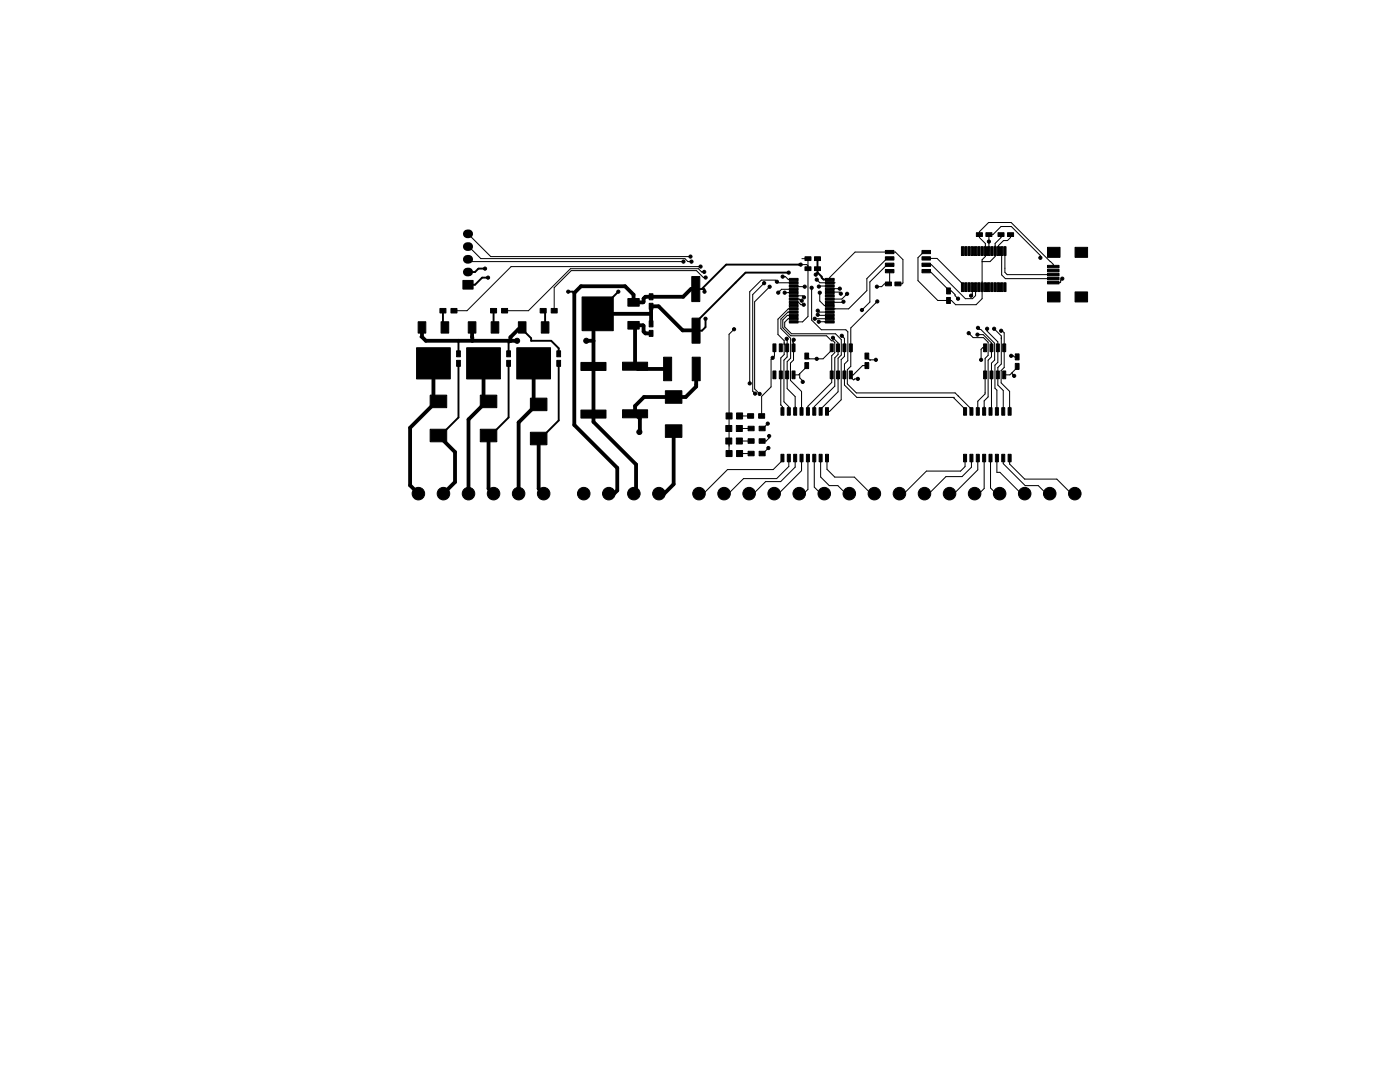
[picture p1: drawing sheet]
<svg xmlns="http://www.w3.org/2000/svg" width="279mm" height="216mm" viewBox="0 0 279 216" stroke-linecap="round" stroke-linejoin="round" font-family="sans-serif">
<g fill="#000" stroke="#000" stroke-width=".2">
<path d="M92.4 56h2v1.7h-2zM129.6 58.6h.7v1.2h-.7zM138.1 55.2h1.6v5h-1.6zM157.5 55.6h1.8v.4h-1.8zM157.5 56.2h1.8v.4h-1.8zM157.5 56.9h1.8v.4h-1.8zM157.5 57.5h1.8v.5h-1.8zM157.5 58.1h1.8v.5h-1.8zM157.5 58.8h1.8v.5h-1.8zM157.5 59.4h1.8v.5h-1.8zM160.6 53.2h1.2v.8h-1.2zM160.6 51.2h1.2v.8h-1.2z"/>
<path d="M162.5 53.2h1.2v.8h-1.2zM162.5 51.2h1.2v.8h-1.2zM164.7 59.4h1.8v.5h-1.8zM164.7 58.8h1.8v.5h-1.8zM164.7 58.1h1.8v.5h-1.8zM164.7 57.5h1.8v.5h-1.8zM164.7 56.9h1.8v.4h-1.8zM164.7 56.2h1.8v.4h-1.8zM164.7 55.6h1.8v.4h-1.8zM176.7 56.3h1.2v.7h-1.2zM176.7 50h1.7v.6h-1.7zM176.7 51.2h1.7v.7h-1.7z"/>
<path d="M176.7 52.5h1.7v.7h-1.7zM176.7 53.8h1.7v.6h-1.7zM178.6 56.3h1.2v.7h-1.2zM184 53.8h1.7v.6h-1.7zM184 52.5h1.7v.7h-1.7zM184 51.2h1.7v.7h-1.7zM184 50h1.7v.6h-1.7zM188.9 57.5h.8v1.2h-.8zM188.9 59.4h.8v1.2h-.8zM191.9 56.4h.4v1.8h-.4zM191.9 49.2h.4v1.8h-.4zM192.5 56.4h.5v1.8h-.5z"/>
<path d="M192.5 49.2h.5v1.8h-.5zM193.2 56.4h.4v1.8h-.4zM193.2 49.2h.4v1.8h-.4zM193.8 56.4h.5v1.8h-.5zM193.8 49.2h.5v1.8h-.5zM194.5 56.4h.4v1.8h-.4zM194.5 49.2h.4v1.8h-.4zM195.1 56.4h.5v1.8h-.5zM195.1 49.2h.5v1.8h-.5zM194.9 46.4h1.2v.8h-1.2zM195.8 56.4h.4v1.8h-.4zM195.8 49.2h.4v1.8h-.4z"/>
<path d="M196.4 56.4h.5v1.8h-.5zM196.4 49.2h.5v1.8h-.5zM197.1 56.4h.4v1.8h-.4zM197.1 49.2h.4v1.8h-.4zM196.8 46.4h1.2v.8h-1.2zM197.7 56.4h.5v1.8h-.5zM197.7 49.2h.5v1.8h-.5zM198.4 56.4h.4v1.8h-.4zM198.4 49.2h.4v1.8h-.4zM199 56.4h.5v1.8h-.5zM199 49.2h.5v1.8h-.5zM199.7 56.4h.4v1.8h-.4z"/>
<path d="M199.7 49.2h.4v1.8h-.4zM199.2 46.4h1.2v.8h-1.2zM200.3 56.4h.5v1.8h-.5zM200.3 49.2h.5v1.8h-.5zM201.1 46.4h1.2v.8h-1.2zM209.1 56.1h2.3v.6h-2.3zM209.1 55.3h2.3v.6h-2.3zM209.1 54.5h2.3v.5h-2.3zM209.1 53.7h2.3v.5h-2.3zM209.1 52.9h2.3v.5h-2.3zM209.1 58.3h2.5v1.9h-2.5zM209.1 49.4h2.5v1.9h-2.5z"/>
<path d="M214.5 58.3h2.5v1.9h-2.5zM214.5 49.4h2.5v1.9h-2.5zM83.5 64.2h1.5v2.3h-1.5zM87.8 61.6h1.2v.8h-1.2zM85.9 78.8h3.2v2.5h-3.2zM88 64.2h1.5v2.3h-1.5zM83.1 69.4h6.8v6.2h-6.8zM90 61.6h1.2v.8h-1.2zM91.1 71.9h.8v1.2h-.8zM91.1 70h.8v1.2h-.8zM93.5 64.2h1.5v2.3h-1.5zM97.9 61.6h1.2v.8h-1.2z"/>
<path d="M95.9 78.8h3.2v2.5h-3.2zM98 64.2h1.5v2.3h-1.5zM93.1 69.4h6.8v6.2h-6.8zM100.1 61.6h1.2v.8h-1.2zM101.1 71.9h.8v1.2h-.8zM101.1 70h.8v1.2h-.8zM103.5 64.2h1.5v2.3h-1.5zM107.8 61.6h1.2v.8h-1.2zM105.9 79.4h3.2v2.5h-3.2zM108 64.2h1.5v2.3h-1.5zM103.1 69.4h6.8v6.2h-6.8zM110 61.6h1.2v.8h-1.2z"/>
<path d="M111.1 71.9h.8v1.2h-.8zM111.1 70h.8v1.2h-.8zM115.9 72.3h5v1.6h-5zM116.2 59.3h6.2v6.7h-6.2zM125.3 64.1h2.3v1.6h-2.3zM125.3 59.6h2.3v1.5h-2.3zM124.2 72.3h5v1.6h-5zM129.6 60.5h.7v1.2h-.7zM129.6 65.9h.7v1.2h-.7zM129.6 64h.7v1.2h-.7zM132.4 71.3h1.6v4.7h-1.6zM138.1 63.5h1.6v5h-1.6z"/>
<path d="M138.1 71.3h1.6v4.7h-1.6zM154.3 74h.6v1.6h-.6zM154.3 68.6h.6v1.6h-.6zM155.5 74h.6v1.6h-.6zM155.5 68.6h.6v1.6h-.6zM156.8 74h.6v1.6h-.6zM156.8 68.6h.6v1.6h-.6zM158.1 74h.6v1.6h-.6zM158.1 68.6h.6v1.6h-.6zM157.5 60.1h1.8v.5h-1.8zM157.5 60.7h1.8v.5h-1.8zM157.5 61.4h1.8v.5h-1.8z"/>
<path d="M157.5 62h1.8v.5h-1.8zM157.5 62.7h1.8v.4h-1.8zM157.5 63.3h1.8v.5h-1.8zM157.5 64h1.8v.4h-1.8zM160.6 70.4h.8v1.3h-.8zM160.6 72.4h.8v1.2h-.8zM165.7 74h.6v1.6h-.6zM165.7 68.6h.6v1.6h-.6zM164.7 64h1.8v.4h-1.8zM164.7 63.3h1.8v.5h-1.8zM164.7 62.7h1.8v.4h-1.8zM164.7 62h1.8v.5h-1.8z"/>
<path d="M164.7 61.4h1.8v.5h-1.8zM164.7 60.7h1.8v.5h-1.8zM164.7 60.1h1.8v.5h-1.8zM167 74h.6v1.6h-.6zM167 68.6h.6v1.6h-.6zM168.2 74h.6v1.6h-.6zM168.2 68.6h.6v1.6h-.6zM169.5 74h.6v1.6h-.6zM169.5 68.6h.6v1.6h-.6zM172.6 70.4h.8v1.3h-.8zM172.6 72.4h.8v1.2h-.8zM196.3 74h.6v1.6h-.6z"/>
<path d="M196.3 68.6h.6v1.6h-.6zM197.6 74h.6v1.6h-.6zM197.6 68.6h.6v1.6h-.6zM198.8 74h.6v1.6h-.6zM198.8 68.6h.6v1.6h-.6zM200.1 74h.6v1.6h-.6zM200.1 68.6h.6v1.6h-.6zM202.6 70.6h.8v1.2h-.8zM202.6 72.5h.8v1.2h-.8zM85.9 85.7h3.2v2.5h-3.2zM95.9 85.7h3.2v2.5h-3.2zM105.9 86.3h3.2v2.4h-3.2z"/>
<path d="M115.9 81.8h5v1.6h-5zM124.2 81.8h5v1.6h-5zM132.8 78h3.3v2.5h-3.3zM132.8 84.8h3.3v2.5h-3.3zM144.9 84.9h1.2v1.2h-1.2zM144.9 87.4h1.2v1.2h-1.2zM144.9 82.4h1.2v1.2h-1.2zM144.9 89.9h1.2v1.2h-1.2zM146.9 84.9h1.2v1.2h-1.2zM146.9 87.4h1.2v1.2h-1.2zM147 82.4h1.2v1.2h-1.2zM147 89.9h1.2v1.2h-1.2z"/>
<path d="M149.2 82.6h1.2v.8h-1.2zM149.3 85.1h1.2v.9h-1.2zM149.3 87.5h1.2v.9h-1.2zM149.3 90.1h1.2v.9h-1.2zM151.4 82.6h1.2v.8h-1.2zM151.5 85.1h1.2v.9h-1.2zM151.5 87.5h1.2v.9h-1.2zM151.5 90.1h1.2v.9h-1.2zM155.9 81.4h.6v1.4h-.6zM155.9 90.7h.6v1.4h-.6zM157.1 81.4h.6v1.4h-.6zM157.1 90.7h.6v1.4h-.6z"/>
<path d="M158.4 81.4h.6v1.4h-.6zM158.4 90.7h.6v1.4h-.6zM159.7 81.4h.6v1.4h-.6zM159.7 90.7h.6v1.4h-.6zM160.9 81.4h.6v1.4h-.6zM160.9 90.7h.6v1.4h-.6zM162.2 81.4h.6v1.4h-.6zM162.2 90.7h.6v1.4h-.6zM163.5 81.4h.6v1.4h-.6zM163.5 90.7h.6v1.4h-.6zM164.7 81.4h.6v1.4h-.6zM164.7 90.7h.6v1.4h-.6z"/>
<path d="M192.3 81.4h.6v1.4h-.6zM192.3 90.7h.6v1.4h-.6zM193.6 81.4h.6v1.4h-.6zM193.6 90.7h.6v1.4h-.6zM194.8 81.4h.6v1.4h-.6zM194.8 90.7h.6v1.4h-.6zM196.1 81.4h.6v1.4h-.6zM196.1 90.7h.6v1.4h-.6zM197.4 81.4h.6v1.4h-.6zM197.4 90.7h.6v1.4h-.6zM198.7 81.4h.6v1.4h-.6zM198.7 90.7h.6v1.4h-.6z"/>
<path d="M199.9 81.4h.6v1.4h-.6zM199.9 90.7h.6v1.4h-.6zM201.2 81.4h.6v1.4h-.6zM201.2 90.7h.6v1.4h-.6z"/>
<circle cx="96.8" cy="53.6" r=".32"/>
<circle cx="97.4" cy="55.4" r=".32"/>
<circle cx="113.4" cy="58.2" r=".32"/>
<circle cx="123.4" cy="58.2" r=".32"/>
<circle cx="136.4" cy="52.2" r=".32"/>
<circle cx="137.8" cy="51.2" r=".32"/>
<circle cx="138" cy="52.2" r=".32"/>
<circle cx="139.8" cy="53.2" r=".32"/>
<circle cx="140.5" cy="54.3" r=".32"/>
<circle cx="140.6" cy="58.2" r=".32"/>
<circle cx="140.8" cy="55.4" r=".32"/>
<circle cx="152.5" cy="56.5" r=".32"/>
<circle cx="153.6" cy="57.2" r=".32"/>
<circle cx="155" cy="56.2" r=".32"/>
<circle cx="155.3" cy="58.4" r=".32"/>
<circle cx="156.2" cy="55.2" r=".32"/>
<circle cx="156.6" cy="58.4" r=".32"/>
<circle cx="157.4" cy="54.4" r=".32"/>
<circle cx="159.8" cy="52.8" r=".32"/>
<circle cx="160" cy="60" r=".32"/>
<circle cx="160.5" cy="59.3" r=".32"/>
<circle cx="160.6" cy="57.2" r=".32"/>
<circle cx="162" cy="57.4" r=".32"/>
<circle cx="162.8" cy="54.8" r=".32"/>
<circle cx="163" cy="55.8" r=".32"/>
<circle cx="163.4" cy="57.2" r=".32"/>
<circle cx="163.6" cy="58.4" r=".32"/>
<circle cx="167.6" cy="57.6" r=".32"/>
<circle cx="167.8" cy="58.6" r=".32"/>
<circle cx="169.1" cy="58.6" r=".32"/>
<circle cx="175" cy="57.2" r=".32"/>
<circle cx="191.2" cy="59.6" r=".32"/>
<circle cx="193.8" cy="59" r=".32"/>
<circle cx="197.4" cy="48.2" r=".32"/>
<circle cx="207.6" cy="51.4" r=".32"/>
<circle cx="212" cy="55.6" r=".32"/>
<circle cx="103.2" cy="68" r=".51"/>
<circle cx="117" cy="68" r=".51"/>
<circle cx="140.8" cy="63.6" r=".32"/>
<circle cx="146.5" cy="65.7" r=".32"/>
<circle cx="149.6" cy="76.5" r=".32"/>
<circle cx="150.7" cy="78.5" r=".32"/>
<circle cx="151.6" cy="78.6" r=".32"/>
<circle cx="154.2" cy="71.4" r=".32"/>
<circle cx="157" cy="67.6" r=".32"/>
<circle cx="158.4" cy="67.8" r=".32"/>
<circle cx="160.2" cy="76.2" r=".32"/>
<circle cx="160.4" cy="60.8" r=".32"/>
<circle cx="162.6" cy="63.6" r=".32"/>
<circle cx="163" cy="71.6" r=".32"/>
<circle cx="163.2" cy="62.8" r=".32"/>
<circle cx="163.2" cy="62" r=".32"/>
<circle cx="163.4" cy="64.2" r=".32"/>
<circle cx="166.2" cy="67.4" r=".32"/>
<circle cx="168" cy="67" r=".32"/>
<circle cx="168.3" cy="60.2" r=".32"/>
<circle cx="171.2" cy="75.6" r=".32"/>
<circle cx="172" cy="61.9" r=".32"/>
<circle cx="174.8" cy="71.8" r=".32"/>
<circle cx="175.1" cy="60.1" r=".32"/>
<circle cx="193.3" cy="66.5" r=".32"/>
<circle cx="195.1" cy="66.8" r=".32"/>
<circle cx="195.2" cy="65.4" r=".32"/>
<circle cx="195.8" cy="71.8" r=".32"/>
<circle cx="197" cy="65.6" r=".32"/>
<circle cx="198.4" cy="65.6" r=".32"/>
<circle cx="199.8" cy="66" r=".32"/>
<circle cx="201.8" cy="71" r=".32"/>
<circle cx="202.4" cy="75" r=".32"/>
<circle cx="83.5" cy="98.5" r="1.25"/>
<circle cx="88.5" cy="98.5" r="1.25"/>
<circle cx="93.5" cy="98.5" r="1.25"/>
<circle cx="98.5" cy="98.5" r="1.25"/>
<circle cx="103.5" cy="98.5" r="1.25"/>
<circle cx="108.5" cy="98.5" r="1.25"/>
<circle cx="116.5" cy="98.5" r="1.25"/>
<circle cx="121.5" cy="98.5" r="1.25"/>
<circle cx="126.5" cy="98.5" r="1.25"/>
<circle cx="127.6" cy="86.2" r=".51"/>
<circle cx="131.5" cy="98.5" r="1.25"/>
<circle cx="139.5" cy="98.5" r="1.25"/>
<circle cx="144.5" cy="98.5" r="1.25"/>
<circle cx="149.5" cy="98.5" r="1.25"/>
<circle cx="153.2" cy="84.5" r=".32"/>
<circle cx="153.3" cy="89.4" r=".32"/>
<circle cx="153.5" cy="87" r=".32"/>
<circle cx="154.5" cy="98.5" r="1.25"/>
<circle cx="159.5" cy="98.5" r="1.25"/>
<circle cx="164.5" cy="98.5" r="1.25"/>
<circle cx="169.5" cy="98.5" r="1.25"/>
<circle cx="174.5" cy="98.5" r="1.25"/>
<circle cx="179.5" cy="98.5" r="1.25"/>
<circle cx="184.5" cy="98.5" r="1.25"/>
<circle cx="189.5" cy="98.5" r="1.25"/>
<circle cx="194.5" cy="98.5" r="1.25"/>
<circle cx="199.5" cy="98.5" r="1.25"/>
<circle cx="204.5" cy="98.5" r="1.25"/>
<circle cx="209.5" cy="98.5" r="1.25"/>
<circle cx="214.5" cy="98.5" r="1.25"/>
</g>
<path d="M93.2 54.3h.4M93.2 51.7h.4M93.2 49.2h.4M93.2 46.7h.4" fill="none" stroke="#000" stroke-width="1.7"/>
<g fill="none" stroke="#000" stroke-width=".2">
<path d="M93.4 49.2h.2l2.4 2.4h40.7l.6 .6h.7M93.4 46.7l4.5 4.5h39.9M93.4 51.7l.5 .5h42.5M139.8 53.2h-37.8l-8.8 8.8h-2.6M140.5 54.3h-.5l-.6-.7h-25.6l-8.3 8.4h-4.8M140.8 55.4h-.4l-1.4-1.4h-25l-3.4 3.4v4.6M152.5 56.5l-2.3 2.3v19.3l.5 .4M153.6 57.2l-3 3v17.4l1 1M156.2 55.2h.5l.6 .6h1.1M156.6 58.4h1.8M158.4 57.1l.1 .1h2.1M158.4 59.7h1.1l.3 .3h.2"/>
<path d="M158.4 59h1.8l.3 .3M158.4 56.4h-3.1l-.6-.5h-2.8l-2.3 2.3v18.3M158.4 57.7h-2.4l-.7 .7M159.8 52.8h1.2l.2 .2M160 51.6h1.2v11.6l-1 1h-1.8M162 57.4v6.5l1.9 1.9h4.9l.4 .4v5.8l-.7 .6v4.2l2.5 2.5h19.4v.1l2.2 2.3v.4M163 55.8l.6 .6h3.1M163.6 58.4v1.7l.9 .9h1.1M165.6 55.8v-.5l5.1-5h8l1.5 1.5v4.7l-.2 .1h-.8M165.6 58.4l1.9-.1 .3 .3M165.6 57.1l-2.2 .1M167.6 57.6h-1.9l-.1 .1"/>
<path d="M169.1 58.6l-1.1 1.1h-2.4M177.6 54.1v2.3l-.3 .2h-.8l-.6 .6h-.9M177.6 51.6h-.6l-4 4v2.4l-3.6 3.6h-3.8M177.6 52.8h-.6l-3.4 3.5v4l-1.6 1.6M184.9 54.1h.7l3.7 3.7v.3h.6l1.3 1.5M184.9 50.3l-.3-.3-1.4 1.4v4.6l4 4h2.7l.8 .8h4.1l1.2-1.2v-7.8l.7-.6v-2.6l-1.2-1.2v-1.2l1.8-1.8h4.5l8.4 8.3v.5M184.9 51.6h2.1l5.1 5v.7M184.9 52.8h1l6.8 6.8h1.4l.6-.6v-1.7M194 57.3v1.4l-.2 .3M197.3 50.1l.1-3.3h.8l1.6-1.6h2l5.8 5.8v.4M199.8 46.8v.6l-1.2 1.2v2.6l-1 1h-1.6M199.9 50.1v4.8l.7 .7h9.6"/>
<path d="M200.6 50.1v4.2l.4 .5h9.2M201.7 46.8v.6l-.6 .6h-.8l-1 1v1.1M209.6 52.2h.1M212 55.6l-.3 .3-.1 .5h-1.4M146.5 65.7l-1 1v23.8M154.6 69.4v1.6l-.7 .7v5.5l-1.9 1.9v3.9M157 67.6l.1 3.6-.6 .7v8.3l.9 .9v1M158.4 62.3h-1.2l-1.4 1.4v1.9l2 1.9v4l-.7 .7v5.3l1.6 1.6v3M158.4 67.8l-.2 .2 .2 .4v3.4l-.6 .6v3.5l2.2 2.2v4M158.4 62.9h-1.3l-.9 .9v1.6l1.6 1.6h7.1l1 1h.4l.3 .3v2.1l-.6 .6v5.3l-4.8 4.8v1M158.4 63.6h-1.1l-.7 .7v.9l1.4 1.4h8.7l1.2 1.2v3l-.6 .7v6.7l-3.5 3.5v.4M158.4 60.3h1l.4 .5h.6"/>
<path d="M158.4 61.6h-1.1l-2 2.1v3l1.2 1.3v2.8l-.7 .6v9.4M159.6 74.6v.8l.6 .6v.2M161 73v.2l-1.6 1.6h-1M163.2 62.8l.1 .1h2.3M163.2 62l.3 .3h2.1M163.4 64.2h2.2M164.5 64.2h.1M165.6 63.6h-3M166 69.4v.5l-1.7 1.7h-2.7l-.6-.6M166.2 67.4l1.1 1v2.3l-.7 .7v5.7l-4.1 4v1M168 67l.5 .5v3.6l-.6 .7v8l-2.4 2.3h-.5M168.3 60.2l-.1 .1h-2.6"/>
<path d="M173 73h-.9l-1.8 1.8h-.5v.5l.5 .5 .3-.2h.6M173 71v.3l.6 .6 1.2-.1M175.1 60.1l-5.3 5.3v7.7l-.7 .7v2.8l1.8 1.8h19.7l3.3 3.3v.4M193.3 66.5l.9 .9h2.1l.9 .9v2.6l-.6 .6v7.1l-1.5 1.5v1.7M195.1 66.8h1.1l1.7 1.6v2.8l-.7 .7v7.3l-.8 .8v2.1M195.2 65.4l.3 .3h.2l2.8 2.8v3.3l-.6 .7v9.4l-.2 .2M196.6 69.4h-.5l-.3 .3v2.1M197 65.6v.5l2.1 2.1v4.1l-.5 .6v4.6l.4 .3v4.3M198.4 65.6l1.4 1.4v5.6l-.7 .7v3.5l1.1 1.1v4.2M199.8 66h.2l.4 .4v6.9l-.6 .6v2.5l1.7 1.7v4M201.8 71h.4l.2 .2h.6M202 74.3v.3l.4 .4"/>
<path d="M203 73.1v.2l-1.5 1.5h-1.1M145.5 88h.1M147.5 85.5h2.4M147.5 88h2.4M147.6 83h2.2M147.6 90.5h2.7M153.2 84.4l-1 1.1h-.1M153.3 89.4l-1.2 1.1M153.5 87v.4l-.6 .6h-.8M155.8 80.8l.4 .3v1M155.8 80.8h.1M156.2 91.4v.4l-1.9 1.9h-9.1l-5.6 5.6"/>
<path d="M157.4 91.4v1.7l-2.4 2.4h-6.6l-3.8 3.8M158.7 91.4v1.8l-2.9 2.9h-3l-3.2 3.2M160 91.4v2.5l-5.4 5.4M161.2 91.4v6.3l-1.6 1.6M162.5 91.4v5.8l2.1 2.1M163.8 91.4v3.8l1.7 1.7h1.7l2.4 2.4M165 91.4v2.2l1.6 1.6h3.9l4.1 4.1M192.6 91.4v1.7l-.9 .9h-6.8l-5.3 5.3M193.9 91.4v1.8l-1.9 1.9h-3.2l-4.2 4.2M195.1 91.4v2.3l-5.5 5.6M196.4 91.4v6.1l-1.8 1.8M197.7 91.4v6l1.9 1.9"/>
<path d="M199 91.4v2.9h.6l5 5M200.2 91.4v1.1l4.4 4.4h2.6l2.4 2.4M201.5 91.4v1.2l3 3h6.4l3.7 3.7"/>
</g>
<g fill="none" stroke="#000" stroke-width=".76">
<path d="M137.9 57.6l-1.6 1.6h-7.5l-.4 .4-.1 .7h-1.9v-1.5l-1.6-1.7h-8.9l-1.3 1.3v26.4l8.6 8.6v4.5l-1.3 1.2M84.2 65.3v1.9l.8 .8h18.2M86.5 72.5v6.6l1 1h-.4l-5.3 5.3v11.4l1.7 1.7M94.2 65.3l.1 2.7M96.5 72.5v6.6l1 1h-.4l-3.6 3.6v14.8M104.2 65.7h-.7l-1.6 1.6v.7M106.5 72.5v7.2l1 1h-.4l-3.6 3.6v14.2M117 68h1.4M129.9 62.5l-.1 .1h-10.5l-.9 .9v20.7l8.5 8.5v6.4M129.9 64.6v-3.5h1.5l4.8 4.8h1.8M129.9 66.5h-1.1l-.4-.3-.1-1.3h-1.9l.3 .3v7.9l.6 .5h5.9M138.9 73.6v3.5l-2 2.1h-8.4l-1.8 1.8v1.6l1 .9-.1 2.7"/>
<path d="M87.5 86.9l3.3 3.3v6l-2.3 2.3M97.5 86.9v10.6l1 1M107.5 87.5v10l1 1M134.4 86v10.6l-2.5 2.5"/>
</g>
<g fill="none" stroke="#000" stroke-width=".38">
<path d="M96.8 53.6h-1.3l-.7 .7h-1.4M97.4 55.4h-1.2l-1.4 1.4h-1.4M113.4 58.2h1l.2 .2M123.4 58.2l-4.1 4.1v.3M138.9 57.7h1.6l.1 .5M157.4 54.4h-8.6l-9.9 9.9v1.7h1.2l.7-.7v-1.7M159.8 52.8h-14.9l-4.9 4.9M162.9 51.6h.2v2.9l-.3 .3M163.1 54.4l1.2 1.4h1.3M83.9 67.2h.3M88.4 62v3l.4 .3M91.5 68v2.6"/>
<path d="M91.5 72.5v10.8l-3.6 3.6h-.4M98.5 62v3.1l.3 .2M101.5 72.5v10.8l-3.6 3.6h-.4M101.9 68l-.4 .4v2.2M104.2 65.3v.4l1.8 1.8v.5h4l1.5 1.5v1.1M108.4 62l.4 .4v2.9M111.5 72.5v11.4l-3.6 3.6h-.4"/>
</g>
</svg>
